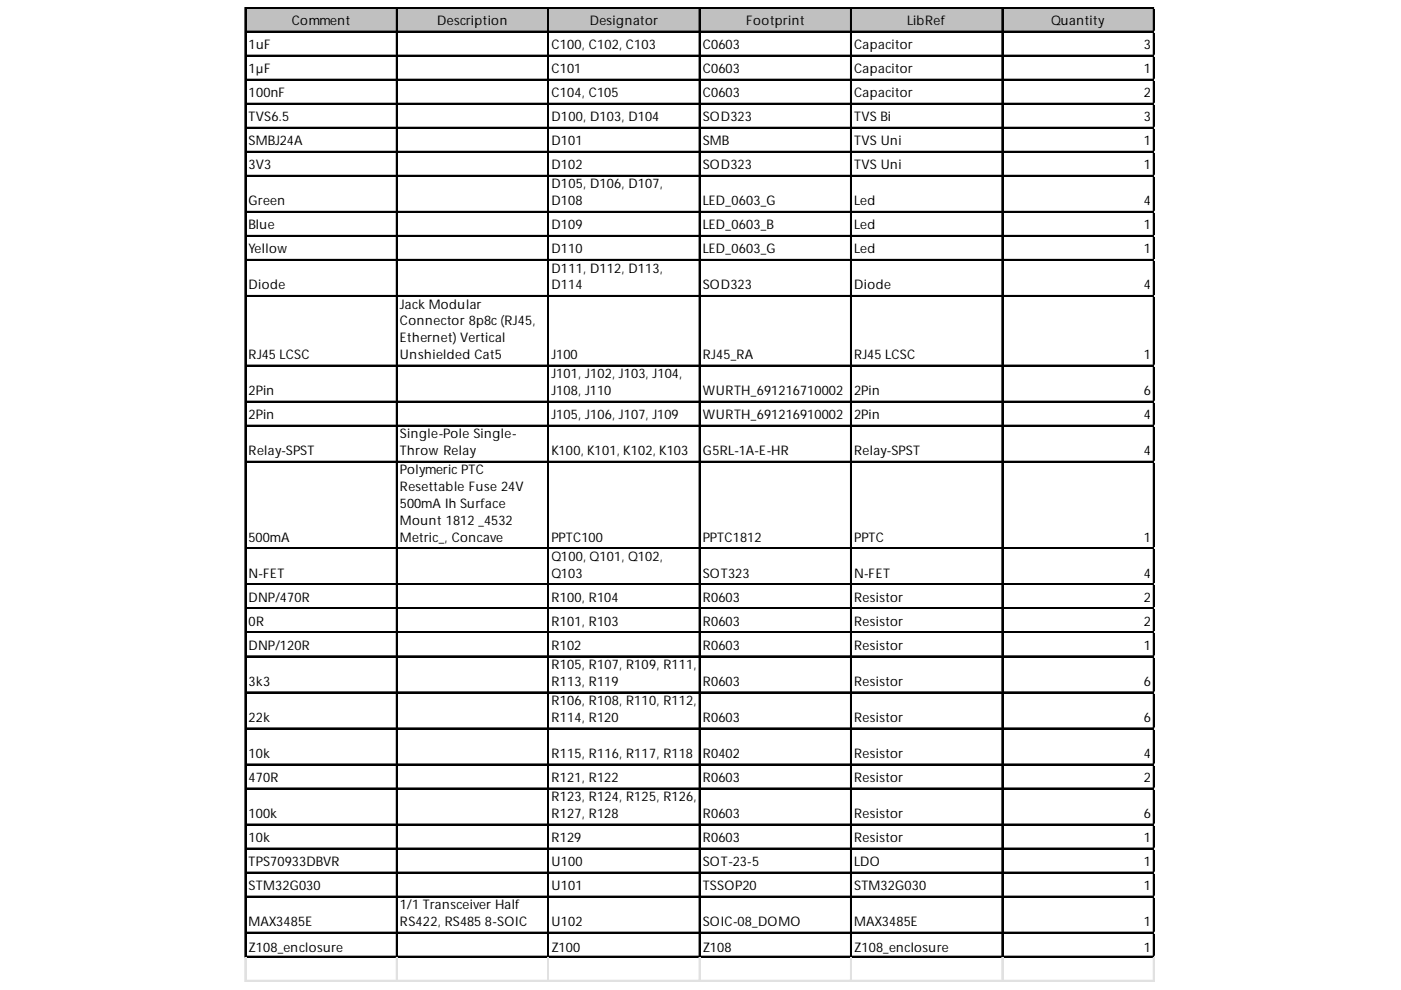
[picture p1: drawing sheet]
<svg xmlns="http://www.w3.org/2000/svg" width="297mm" height="210mm" viewBox="0 0 297 210" stroke-linecap="round" stroke-linejoin="round" font-family="sans-serif">
<defs><g id="words">
<g font-size="2.8">
<text x="61.9" y="5.3">Comment</text>
<text x="92.7" y="5.3">Description</text>
<text x="125.1" y="5.3">Designator</text>
<text x="158.2" y="5.3">Footprint</text>
<text x="192.3" y="5.3">LibRef</text>
<text x="222.9" y="5.3">Quantity</text>
<text x="52.7" y="10.4">1uF</text>
<text x="116.9" y="10.4">C100, C102, C103</text>
<text x="149" y="10.4">C0603</text>
<text x="181.1" y="10.4">Capacitor</text>
<text x="242.5" y="10.4">3</text>
<text x="52.7" y="15.5">1µF</text>
<text x="116.9" y="15.5">C101</text>
<text x="149" y="15.5">C0603</text>
<text x="181.1" y="15.5">Capacitor</text>
<text x="242.5" y="15.5">1</text>
<text x="52.7" y="20.6">100nF</text>
<text x="116.9" y="20.6">C104, C105</text>
<text x="149" y="20.6">C0603</text>
<text x="181.1" y="20.6">Capacitor</text>
<text x="242.5" y="20.6">2</text>
<text x="52.7" y="25.7">TVS6.5</text>
<text x="116.9" y="25.7">D100, D103, D104</text>
<text x="149" y="25.7">SOD323</text>
<text x="181.1" y="25.7">TVS Bi</text>
<text x="242.5" y="25.7">3</text>
<text x="52.7" y="30.8">SMBJ24A</text>
<text x="52.7" y="35.9">3V3</text>
<text x="116.9" y="30.8">D101</text>
<text x="116.9" y="35.9">D102</text>
<text x="149" y="30.8">SMB</text>
<text x="149" y="35.9">SOD323</text>
<text x="181.1" y="30.8">TVS Uni</text>
<text x="181.1" y="35.9">TVS Uni</text>
<text x="242.5" y="30.8">1</text>
<text x="242.5" y="35.9">1</text>
<text x="116.9" y="40">D105, D106, D107,</text>
<text x="52.7" y="43.5">Green</text>
<text x="116.9" y="43.5">D108</text>
<text x="149" y="43.5">LED_0603_G</text>
<text x="181.1" y="43.5">Led</text>
<text x="242.5" y="43.5">4</text>
<text x="52.7" y="48.6">Blue</text>
<text x="52.7" y="53.7">Yellow</text>
<text x="116.9" y="48.6">D109</text>
<text x="116.9" y="53.7">D110</text>
<text x="149" y="48.6">LED_0603_B</text>
<text x="149" y="53.7">LED_0603_G</text>
<text x="181.1" y="48.6">Led</text>
<text x="181.1" y="53.7">Led</text>
<text x="242.5" y="48.6">1</text>
<text x="242.5" y="53.7">1</text>
<text x="116.9" y="57.8">D111, D112, D113,</text>
<text x="52.7" y="61.3">Diode</text>
<text x="84.8" y="65.4">Jack Modular</text>
<text x="116.9" y="61.3">D114</text>
<text x="149" y="61.3">SOD323</text>
<text x="181.1" y="61.3">Diode</text>
<text x="242.5" y="61.3">4</text>
<text x="84.8" y="69">Connector 8p8c (RJ45,</text>
<text x="52.7" y="76.1">RJ45 LCSC</text>
<text x="84.8" y="72.6">Ethernet) Vertical</text>
<text x="84.8" y="76.1">Unshielded Cat5</text>
<text x="116.9" y="76.1">J100</text>
<text x="149" y="76.1">RJ45_RA</text>
<text x="181.1" y="76.1">RJ45 LCSC</text>
<text x="242.5" y="76.1">1</text>
<text x="52.7" y="83.8">2Pin</text>
<text x="116.9" y="80.2">J101, J102, J103, J104,</text>
<text x="116.9" y="83.8">J108, J110</text>
<text x="149" y="83.8">WURTH_691216710002</text>
<text x="181.1" y="83.8">2Pin</text>
<text x="242.5" y="83.8">6</text>
<text x="52.7" y="88.9">2Pin</text>
<text x="116.9" y="88.9">J105, J106, J107, J109</text>
<text x="149" y="88.9">WURTH_691216910002</text>
<text x="181.1" y="88.9">2Pin</text>
<text x="242.5" y="88.9">4</text>
<text x="84.8" y="92.9">Single-Pole Single-</text>
<text x="52.7" y="96.5">Relay-SPST</text>
<text x="84.8" y="96.5">Throw Relay</text>
<text x="84.8" y="100.6">Polymeric PTC</text>
<text x="116.9" y="96.5">K100, K101, K102, K103</text>
<text x="149" y="96.5">G5RL-1A-E-HR</text>
<text x="181.1" y="96.5">Relay-SPST</text>
<text x="242.5" y="96.5">4</text>
<text x="84.8" y="104.1">Resettable Fuse 24V</text>
<text x="84.8" y="107.7">500mA Ih Surface</text>
<text x="84.8" y="111.3">Mount 1812 _4532</text>
<text x="52.7" y="114.8">500mA</text>
<text x="84.8" y="114.8">Metric_, Concave</text>
<text x="116.9" y="114.8">PPTC100</text>
<text x="116.9" y="118.9">Q100, Q101, Q102,</text>
<text x="149" y="114.8">PPTC1812</text>
<text x="181.1" y="114.8">PPTC</text>
<text x="242.5" y="114.8">1</text>
<text x="52.7" y="122.5">N-FET</text>
<text x="116.9" y="122.5">Q103</text>
<text x="149" y="122.5">SOT323</text>
<text x="181.1" y="122.5">N-FET</text>
<text x="242.5" y="122.5">4</text>
<text x="52.7" y="127.6">DNP/470R</text>
<text x="116.9" y="127.6">R100, R104</text>
<text x="149" y="127.6">R0603</text>
<text x="181.1" y="127.6">Resistor</text>
<text x="242.5" y="127.6">2</text>
<text x="52.7" y="132.7">0R</text>
<text x="52.7" y="137.8">DNP/120R</text>
<text x="116.9" y="132.7">R101, R103</text>
<text x="116.9" y="137.8">R102</text>
<text x="149" y="132.7">R0603</text>
<text x="149" y="137.8">R0603</text>
<text x="181.1" y="132.7">Resistor</text>
<text x="181.1" y="137.8">Resistor</text>
<text x="242.5" y="132.7">2</text>
<text x="242.5" y="137.8">1</text>
<text x="116.9" y="141.8">R105, R107, R109, R111,</text>
<text x="52.7" y="145.4">3k3</text>
<text x="116.9" y="145.4">R113, R119</text>
<text x="116.9" y="149.5">R106, R108, R110, R112,</text>
<text x="149" y="145.4">R0603</text>
<text x="181.1" y="145.4">Resistor</text>
<text x="242.5" y="145.4">6</text>
<text x="52.7" y="153">22k</text>
<text x="116.9" y="153">R114, R120</text>
<text x="149" y="153">R0603</text>
<text x="181.1" y="153">Resistor</text>
<text x="242.5" y="153">6</text>
<text x="52.7" y="160.7">10k</text>
<text x="116.9" y="160.7">R115, R116, R117, R118</text>
<text x="149" y="160.7">R0402</text>
<text x="181.1" y="160.7">Resistor</text>
<text x="242.5" y="160.7">4</text>
<text x="52.7" y="165.8">470R</text>
<text x="116.9" y="165.8">R121, R122</text>
<text x="149" y="165.8">R0603</text>
<text x="181.1" y="165.8">Resistor</text>
<text x="242.5" y="165.8">2</text>
<text x="52.7" y="173.4">100k</text>
<text x="116.9" y="169.9">R123, R124, R125, R126,</text>
<text x="116.9" y="173.4">R127, R128</text>
<text x="149" y="173.4">R0603</text>
<text x="181.1" y="173.4">Resistor</text>
<text x="242.5" y="173.4">6</text>
<text x="52.7" y="178.5">10k</text>
<text x="116.9" y="178.5">R129</text>
<text x="149" y="178.5">R0603</text>
<text x="181.1" y="178.5">Resistor</text>
<text x="242.5" y="178.5">1</text>
<text x="52.7" y="183.6">TPS70933DBVR</text>
<text x="116.9" y="183.6">U100</text>
<text x="149" y="183.6">SOT-23-5</text>
<text x="181.1" y="183.6">LDO</text>
<text x="242.5" y="183.6">1</text>
<text x="52.7" y="188.7">STM32G030</text>
<text x="116.9" y="188.7">U101</text>
<text x="149" y="188.7">TSSOP20</text>
<text x="181.1" y="188.7">STM32G030</text>
<text x="242.5" y="188.7">1</text>
<text x="52.7" y="196.3">MAX3485E</text>
<text x="84.8" y="192.8">1/1 Transceiver Half</text>
<text x="84.8" y="196.3">RS422, RS485 8-SOIC</text>
<text x="116.9" y="196.3">U102</text>
<text x="149" y="196.3">SOIC-08_DOMO</text>
<text x="181.1" y="196.3">MAX3485E</text>
<text x="242.5" y="196.3">1</text>
<text x="52.7" y="202">Z108_enclosure</text>
<text x="116.9" y="202">Z100</text>
<text x="149" y="202">Z108</text>
<text x="181.1" y="202">Z108_enclosure</text>
<text x="242.5" y="202">1</text>
</g>
</g></defs>
<path d="M52.1 1.7h192.7v5.2h-192.7z" fill="#c0c0c0"/>
<g fill="none" stroke="#000" stroke-width=".25">
<path d="M51.9 1.5v201.5M52.1 1.5v201.5M52.2 1.5h192.6M52.2 1.7h192.6M52.2 6.6h192.6M52.2 6.7h192.6M52.2 11.7h192.6M52.2 11.8h192.6M52.2 16.8h192.6M52.2 16.9h192.6M84 1.8v201.2M84.2 1.8v201.2"/>
<path d="M116.1 1.8v201.2M116.3 1.8v201.2M148.2 1.8v201.2M148.4 1.8v201.2M180.3 1.8v201.2M180.5 1.8v201.2M212.4 1.8v201.2M212.6 1.8v201.2M244.5 1.8v201.2M244.7 1.8v201.2M52.2 21.9h192.6M52.2 22h192.6"/>
<path d="M52.2 27h192.6M52.2 27.1h192.6M52.2 32.1h192.6M52.2 32.2h192.6M52.2 37.2h192.6M52.2 37.3h192.6M52.2 44.8h192.6M52.2 45h192.6M52.2 49.9h192.6M52.2 50h192.6M52.2 55h192.6M52.2 55.1h192.6"/>
<path d="M52.2 62.7h192.6M52.2 62.8h192.6M52.2 77.4h192.6M52.2 77.6h192.6M52.2 85.1h192.6M52.2 85.2h192.6M52.2 90.2h192.6M52.2 90.3h192.6M52.2 97.8h192.6M52.2 97.9h192.6M52.2 116.1h192.6M52.2 116.3h192.6"/>
<path d="M52.2 123.8h192.6M52.2 123.9h192.6M52.2 128.9h192.6M52.2 129h192.6M52.2 134h192.6M52.2 134.1h192.6M52.2 139.1h192.6M52.2 139.2h192.6M52.2 146.7h192.6M52.2 146.8h192.6M52.2 154.4h192.6M52.2 154.5h192.6"/>
<path d="M52.2 162h192.6M52.2 162.1h192.6M52.2 167.1h192.6M52.2 167.2h192.6M52.2 174.7h192.6M52.2 174.9h192.6M52.2 179.8h192.6M52.2 180h192.6M52.2 184.9h192.6M52.2 185h192.6M52.2 190h192.6M52.2 190.1h192.6"/>
<path d="M52.2 197.7h192.6M52.2 197.8h192.6M52.2 202.7h192.6M52.2 202.9h192.6"/>
</g>
<g fill="none" stroke="#e0e0e0" stroke-width=".25">
<path d="M244.8 1.5h.1M51.9 203v5.1M52.1 203v5.1M84 203v5.1M84.2 203v5.1M116.1 203v5.1M116.3 203v5.1M148.2 203v5.1M148.4 203v5.1M180.3 203v5.1M180.5 203v5.1M212.4 203v5.1"/>
<path d="M212.6 203v5.1M244.5 203v5.1M244.7 203v5.1"/>
</g>
<path d="M244.8 1.5v.3z" fill="#e0e0e0"/>
<path d="M244.8 6.6h.1" fill="none" stroke="#e0e0e0" stroke-width=".25"/>
<path d="M244.8 6.6v.3z" fill="#e0e0e0"/>
<path d="M244.8 11.7h.1" fill="none" stroke="#e0e0e0" stroke-width=".25"/>
<path d="M244.8 11.7v.3z" fill="#e0e0e0"/>
<path d="M244.8 16.8h.1" fill="none" stroke="#e0e0e0" stroke-width=".25"/>
<path d="M244.8 16.8v.3z" fill="#e0e0e0"/>
<path d="M244.8 21.9h.1" fill="none" stroke="#e0e0e0" stroke-width=".25"/>
<path d="M244.8 21.9v.3z" fill="#e0e0e0"/>
<path d="M244.8 27h.1" fill="none" stroke="#e0e0e0" stroke-width=".25"/>
<path d="M244.8 27v.2z" fill="#e0e0e0"/>
<path d="M244.8 32.1h.1" fill="none" stroke="#e0e0e0" stroke-width=".25"/>
<path d="M244.8 32.1v.2z" fill="#e0e0e0"/>
<path d="M244.8 37.2h.1" fill="none" stroke="#e0e0e0" stroke-width=".25"/>
<path d="M244.8 37.2v.2z" fill="#e0e0e0"/>
<path d="M244.8 44.8h.1" fill="none" stroke="#e0e0e0" stroke-width=".25"/>
<path d="M244.8 44.8v.3z" fill="#e0e0e0"/>
<path d="M244.8 49.9h.1" fill="none" stroke="#e0e0e0" stroke-width=".25"/>
<path d="M244.8 49.9v.3z" fill="#e0e0e0"/>
<path d="M244.8 55h.1" fill="none" stroke="#e0e0e0" stroke-width=".25"/>
<path d="M244.8 55v.3z" fill="#e0e0e0"/>
<path d="M244.8 62.7h.1" fill="none" stroke="#e0e0e0" stroke-width=".25"/>
<path d="M244.8 62.7v.2z" fill="#e0e0e0"/>
<path d="M244.8 77.4h.1" fill="none" stroke="#e0e0e0" stroke-width=".25"/>
<path d="M244.8 77.4v.3z" fill="#e0e0e0"/>
<path d="M244.8 85.1h.1" fill="none" stroke="#e0e0e0" stroke-width=".25"/>
<path d="M244.8 85.1v.2z" fill="#e0e0e0"/>
<path d="M244.8 90.2h.1" fill="none" stroke="#e0e0e0" stroke-width=".25"/>
<path d="M244.8 90.2v.2z" fill="#e0e0e0"/>
<path d="M244.8 97.8h.1" fill="none" stroke="#e0e0e0" stroke-width=".25"/>
<path d="M244.8 97.8v.3z" fill="#e0e0e0"/>
<path d="M244.8 116.1h.1" fill="none" stroke="#e0e0e0" stroke-width=".25"/>
<path d="M244.8 116.1v.3z" fill="#e0e0e0"/>
<path d="M244.8 123.8h.1" fill="none" stroke="#e0e0e0" stroke-width=".25"/>
<path d="M244.8 123.8v.2z" fill="#e0e0e0"/>
<path d="M244.8 128.9h.1" fill="none" stroke="#e0e0e0" stroke-width=".25"/>
<path d="M244.8 128.9v.2z" fill="#e0e0e0"/>
<path d="M244.8 134h.1" fill="none" stroke="#e0e0e0" stroke-width=".25"/>
<path d="M244.8 134v.2z" fill="#e0e0e0"/>
<path d="M244.8 139.1h.1" fill="none" stroke="#e0e0e0" stroke-width=".25"/>
<path d="M244.8 139.1v.2z" fill="#e0e0e0"/>
<path d="M244.8 146.7h.1" fill="none" stroke="#e0e0e0" stroke-width=".25"/>
<path d="M244.8 146.7v.3z" fill="#e0e0e0"/>
<path d="M244.8 154.4h.1" fill="none" stroke="#e0e0e0" stroke-width=".25"/>
<path d="M244.8 154.4v.2z" fill="#e0e0e0"/>
<path d="M244.8 162h.1" fill="none" stroke="#e0e0e0" stroke-width=".25"/>
<path d="M244.8 162v.2z" fill="#e0e0e0"/>
<path d="M244.8 167.1h.1" fill="none" stroke="#e0e0e0" stroke-width=".25"/>
<path d="M244.8 167.1v.2z" fill="#e0e0e0"/>
<path d="M244.8 174.7h.1" fill="none" stroke="#e0e0e0" stroke-width=".25"/>
<path d="M244.8 174.7v.3z" fill="#e0e0e0"/>
<path d="M244.8 179.8h.1" fill="none" stroke="#e0e0e0" stroke-width=".25"/>
<path d="M244.8 179.8v.3z" fill="#e0e0e0"/>
<path d="M244.8 184.9h.1" fill="none" stroke="#e0e0e0" stroke-width=".25"/>
<path d="M244.8 184.9v.3z" fill="#e0e0e0"/>
<path d="M244.8 190h.1" fill="none" stroke="#e0e0e0" stroke-width=".25"/>
<path d="M244.8 190v.3z" fill="#e0e0e0"/>
<path d="M244.8 197.7h.1" fill="none" stroke="#e0e0e0" stroke-width=".25"/>
<path d="M244.8 197.7v.2z" fill="#e0e0e0"/>
<path d="M244.8 202.7h.1" fill="none" stroke="#e0e0e0" stroke-width=".25"/>
<path d="M244.8 202.7v.3z" fill="#e0e0e0"/>
<path d="M51.9 207.8h192.9M51.9 208h192.9" fill="none" stroke="#e0e0e0" stroke-width=".25"/>
<use href="#words"/>
</svg>
